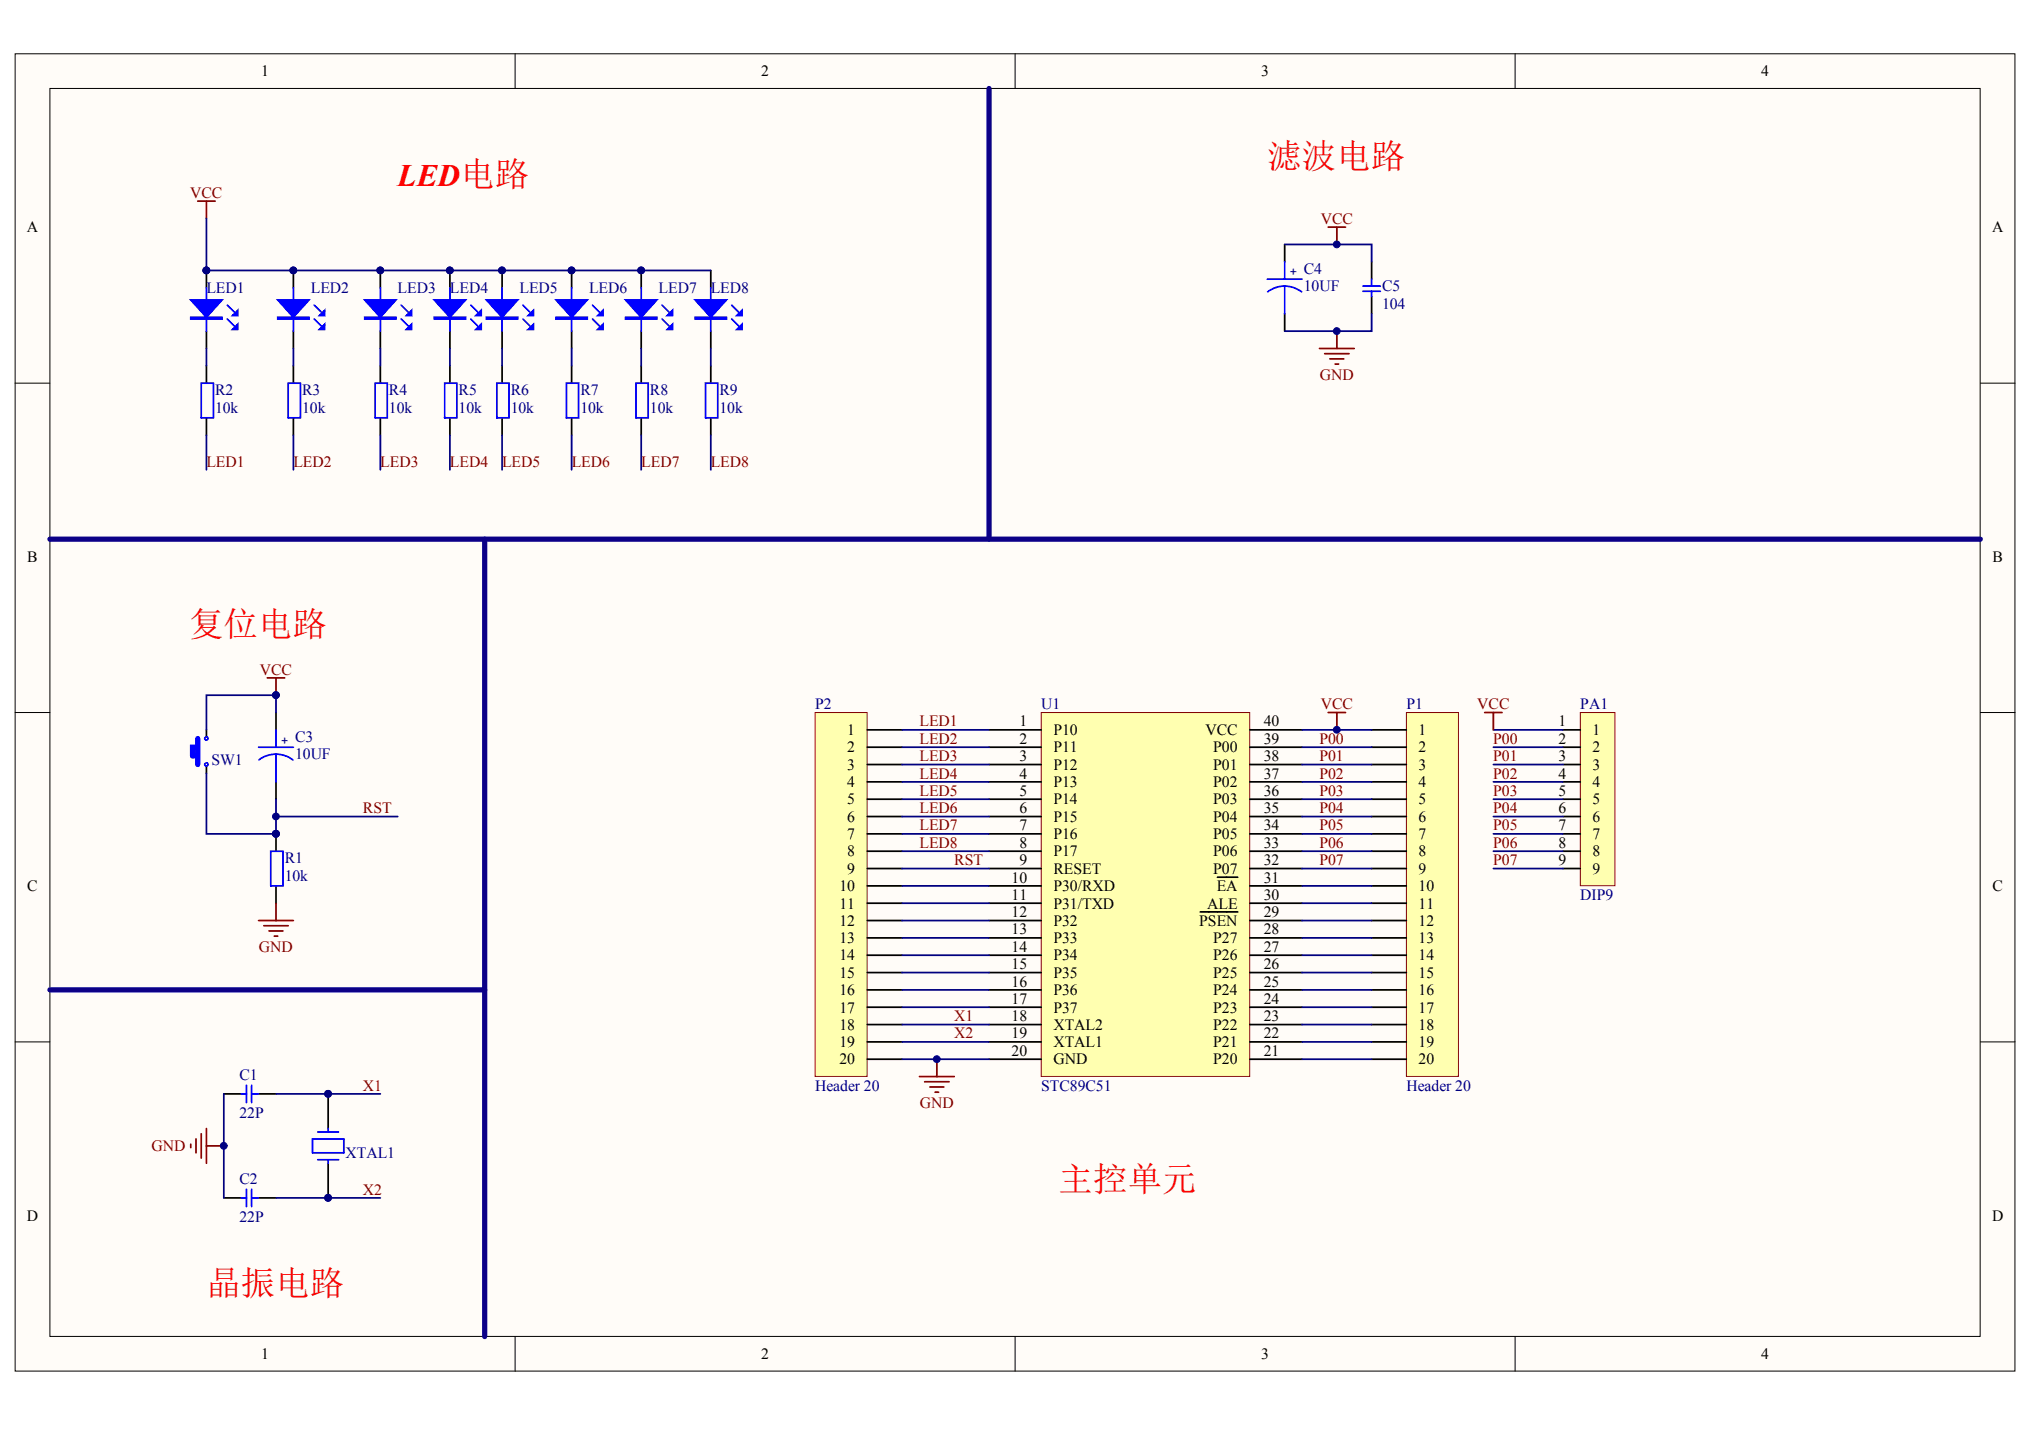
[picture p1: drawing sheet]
<svg xmlns="http://www.w3.org/2000/svg" width="287mm" height="202mm" viewBox="0 0 287 202" stroke-linecap="round" stroke-linejoin="round" font-family="sans-serif">
<defs><g id="words">
<g font-size="4.9" fill="#f00">
<text x="178.8" y="23.8">滤波电路</text>
<text x="26.7" y="89.8">复位电路</text>
<text x="149.3" y="168">主控单元</text>
<text x="29.1" y="182.7">晶振电路</text>
</g>
<text font-size="4.4" fill="#f00" x="56.1" y="26.2">LED电路</text>
<g font-size="2.2">
<text x="36.9" y="10.8">1</text>
<text x="107.4" y="10.8">2</text>
<text x="177.9" y="10.8">3</text>
<text x="248.5" y="10.8">4</text>
<text x="3.8" y="32.8">A</text>
<text x="281" y="32.8">A</text>
<text x="3.8" y="79.3">B</text>
<text x="281.1" y="79.3">B</text>
<text x="119.5" y="103.7">1</text>
<text x="119.5" y="106.1">2</text>
<text x="143.8" y="102.5">1</text>
<text x="143.8" y="104.9">2</text>
<text x="143.8" y="107.4">3</text>
<text x="148.6" y="103.7">P10</text>
<text x="148.6" y="106.1">P11</text>
<text x="170.1" y="103.7">VCC</text>
<text x="171.2" y="106.1">P00</text>
<text x="178.3" y="102.5">40</text>
<text x="178.3" y="104.9">39</text>
<text x="178.3" y="107.4">38</text>
<text x="200.1" y="103.7">1</text>
<text x="200.1" y="106.1">2</text>
<text x="219.9" y="102.5">1</text>
<text x="219.9" y="104.9">2</text>
<text x="219.9" y="107.4">3</text>
<text x="224.7" y="103.7">1</text>
<text x="224.7" y="106.1">2</text>
<text x="119.5" y="108.6">3</text>
<text x="119.5" y="111">4</text>
<text x="119.5" y="113.5">5</text>
<text x="143.8" y="109.8">4</text>
<text x="143.8" y="112.3">5</text>
<text x="148.6" y="108.6">P12</text>
<text x="148.6" y="111">P13</text>
<text x="148.6" y="113.5">P14</text>
<text x="171.2" y="108.6">P01</text>
<text x="171.2" y="111">P02</text>
<text x="171.2" y="113.5">P03</text>
<text x="178.3" y="109.8">37</text>
<text x="178.3" y="112.3">36</text>
<text x="200.1" y="108.6">3</text>
<text x="200.1" y="111">4</text>
<text x="200.1" y="113.5">5</text>
<text x="219.9" y="109.8">4</text>
<text x="219.9" y="112.3">5</text>
<text x="224.7" y="108.6">3</text>
<text x="224.7" y="111">4</text>
<text x="224.7" y="113.5">5</text>
<text x="119.5" y="115.9">6</text>
<text x="119.5" y="118.4">7</text>
<text x="143.8" y="114.7">6</text>
<text x="143.8" y="117.1">7</text>
<text x="143.8" y="119.6">8</text>
<text x="148.6" y="115.9">P15</text>
<text x="148.6" y="118.4">P16</text>
<text x="171.2" y="115.9">P04</text>
<text x="171.2" y="118.4">P05</text>
<text x="178.3" y="114.7">35</text>
<text x="178.3" y="117.1">34</text>
<text x="178.3" y="119.6">33</text>
<text x="200.1" y="115.9">6</text>
<text x="200.1" y="118.4">7</text>
<text x="219.9" y="114.7">6</text>
<text x="219.9" y="117.1">7</text>
<text x="219.9" y="119.6">8</text>
<text x="224.7" y="115.9">6</text>
<text x="224.7" y="118.4">7</text>
<text x="3.8" y="125.7">C</text>
<text x="118.4" y="125.7">10</text>
<text x="119.5" y="120.8">8</text>
<text x="119.5" y="123.3">9</text>
<text x="142.7" y="124.5">10</text>
<text x="143.8" y="122">9</text>
<text x="148.6" y="120.8">P17</text>
<text x="148.6" y="125.7">P30/RXD</text>
<text x="148.6" y="123.3">RESET</text>
<text x="171.2" y="120.8">P06</text>
<text x="171.2" y="123.3">P07</text>
<text x="171.7" y="125.7">EA</text>
<text x="178.3" y="122">32</text>
<text x="178.3" y="124.5">31</text>
<text x="200.1" y="120.8">8</text>
<text x="200.1" y="123.3">9</text>
<text x="200.1" y="125.7">10</text>
<text x="219.9" y="122">9</text>
<text x="224.7" y="120.8">8</text>
<text x="224.7" y="123.3">9</text>
<text x="281.1" y="125.7">C</text>
<text x="118.4" y="128.2">11</text>
<text x="118.4" y="130.6">12</text>
<text x="142.7" y="126.9">11</text>
<text x="142.7" y="129.4">12</text>
<text x="142.7" y="131.8">13</text>
<text x="148.6" y="128.2">P31/TXD</text>
<text x="148.6" y="130.6">P32</text>
<text x="169.2" y="130.6">PSEN</text>
<text x="170.3" y="128.2">ALE</text>
<text x="178.3" y="131.8">28</text>
<text x="178.3" y="126.9">30</text>
<text x="178.3" y="129.4">29</text>
<text x="200.1" y="128.2">11</text>
<text x="200.1" y="130.6">12</text>
<text x="118.4" y="133">13</text>
<text x="118.4" y="135.5">14</text>
<text x="118.4" y="137.9">15</text>
<text x="142.7" y="134.3">14</text>
<text x="142.7" y="136.7">15</text>
<text x="148.6" y="133">P33</text>
<text x="148.6" y="135.5">P34</text>
<text x="148.6" y="137.9">P35</text>
<text x="171.2" y="137.9">P25</text>
<text x="171.2" y="135.5">P26</text>
<text x="171.2" y="133">P27</text>
<text x="178.3" y="136.7">26</text>
<text x="178.3" y="134.3">27</text>
<text x="200.1" y="133">13</text>
<text x="200.1" y="135.5">14</text>
<text x="200.1" y="137.9">15</text>
<text x="118.4" y="140.4">16</text>
<text x="118.4" y="142.8">17</text>
<text x="142.7" y="139.2">16</text>
<text x="142.7" y="141.6">17</text>
<text x="148.6" y="140.4">P36</text>
<text x="148.6" y="142.8">P37</text>
<text x="171.2" y="142.8">P23</text>
<text x="171.2" y="140.4">P24</text>
<text x="178.3" y="141.6">24</text>
<text x="178.3" y="139.2">25</text>
<text x="200.1" y="140.4">16</text>
<text x="200.1" y="142.8">17</text>
<text x="118.4" y="145.3">18</text>
<text x="118.4" y="147.7">19</text>
<text x="142.7" y="144.1">18</text>
<text x="142.7" y="146.5">19</text>
<text x="142.7" y="148.9">20</text>
<text x="148.6" y="145.3">XTAL2</text>
<text x="148.6" y="147.7">XTAL1</text>
<text x="171.2" y="147.7">P21</text>
<text x="171.2" y="145.3">P22</text>
<text x="178.3" y="148.9">21</text>
<text x="178.3" y="146.5">22</text>
<text x="178.3" y="144.1">23</text>
<text x="200.1" y="145.3">18</text>
<text x="200.1" y="147.7">19</text>
<text x="118.4" y="150.2">20</text>
<text x="148.6" y="150.2">GND</text>
<text x="171.2" y="150.2">P20</text>
<text x="200.1" y="150.2">20</text>
<text x="3.8" y="172.2">D</text>
<text x="281" y="172.2">D</text>
<text x="36.9" y="191.7">1</text>
<text x="107.4" y="191.7">2</text>
<text x="177.9" y="191.7">3</text>
<text x="248.5" y="191.7">4</text>
</g>
<g font-size="2.2" fill="#800000">
<text x="26.8" y="27.9">VCC</text>
<text x="186.3" y="31.6">VCC</text>
<text x="186.2" y="53.6">GND</text>
<text x="29.1" y="65.8">LED1</text>
<text x="41.4" y="65.8">LED2</text>
<text x="53.7" y="65.8">LED3</text>
<text x="63.5" y="65.8">LED4</text>
<text x="70.8" y="65.8">LED5</text>
<text x="80.7" y="65.8">LED6</text>
<text x="90.5" y="65.8">LED7</text>
<text x="100.3" y="65.8">LED8</text>
<text x="36.7" y="95.1">VCC</text>
<text x="186.3" y="100">VCC</text>
<text x="208.4" y="100">VCC</text>
<text x="129.7" y="102.5">LED1</text>
<text x="129.7" y="104.9">LED2</text>
<text x="129.7" y="107.4">LED3</text>
<text x="186.1" y="104.9">P00</text>
<text x="186.1" y="107.4">P01</text>
<text x="210.7" y="104.9">P00</text>
<text x="210.7" y="107.4">P01</text>
<text x="129.7" y="109.8">LED4</text>
<text x="129.7" y="112.3">LED5</text>
<text x="186.1" y="109.8">P02</text>
<text x="186.1" y="112.3">P03</text>
<text x="210.7" y="109.8">P02</text>
<text x="210.7" y="112.3">P03</text>
<text x="51.2" y="114.7">RST</text>
<text x="129.7" y="114.7">LED6</text>
<text x="129.7" y="117.1">LED7</text>
<text x="129.7" y="119.6">LED8</text>
<text x="186.1" y="114.7">P04</text>
<text x="186.1" y="117.1">P05</text>
<text x="186.1" y="119.6">P06</text>
<text x="210.7" y="114.7">P04</text>
<text x="210.7" y="117.1">P05</text>
<text x="210.7" y="119.6">P06</text>
<text x="134.6" y="122">RST</text>
<text x="186.1" y="122">P07</text>
<text x="210.7" y="122">P07</text>
<text x="36.5" y="134.3">GND</text>
<text x="134.6" y="144.1">X1</text>
<text x="134.6" y="146.5">X2</text>
<text x="51.2" y="153.8">X1</text>
<text x="129.8" y="156.3">GND</text>
<text x="21.4" y="162.4">GND</text>
<text x="51.2" y="168.5">X2</text>
</g>
<g font-size="2.2" fill="#000080">
<text x="29.1" y="41.3">LED1</text>
<text x="43.8" y="41.3">LED2</text>
<text x="56.1" y="41.3">LED3</text>
<text x="63.5" y="41.3">LED4</text>
<text x="73.3" y="41.3">LED5</text>
<text x="83.1" y="41.3">LED6</text>
<text x="92.9" y="41.3">LED7</text>
<text x="100.3" y="41.3">LED8</text>
<text x="183.9" y="41.1">10UF</text>
<text x="183.9" y="38.7">C4</text>
<text x="195" y="41.1">C5</text>
<text x="195" y="43.5">104</text>
<text x="30.3" y="55.8">R2</text>
<text x="30.3" y="58.2">10k</text>
<text x="42.6" y="55.8">R3</text>
<text x="42.6" y="58.2">10k</text>
<text x="54.9" y="55.8">R4</text>
<text x="54.9" y="58.2">10k</text>
<text x="64.7" y="55.8">R5</text>
<text x="64.7" y="58.2">10k</text>
<text x="72.1" y="55.8">R6</text>
<text x="72.1" y="58.2">10k</text>
<text x="81.9" y="55.8">R7</text>
<text x="81.9" y="58.2">10k</text>
<text x="91.7" y="55.8">R8</text>
<text x="91.7" y="58.2">10k</text>
<text x="101.5" y="55.8">R9</text>
<text x="101.5" y="58.2">10k</text>
<text x="115" y="100">P2</text>
<text x="146.9" y="100">U1</text>
<text x="198.4" y="100">P1</text>
<text x="222.9" y="100">PA1</text>
<text x="29.9" y="107.9">SW1</text>
<text x="41.6" y="107.1">10UF</text>
<text x="41.6" y="104.7">C3</text>
<text x="40.2" y="121.8">R1</text>
<text x="40.2" y="124.2">10k</text>
<text x="222.9" y="126.9">DIP9</text>
<text x="33.8" y="152.4">C1</text>
<text x="115" y="153.8">Header 20</text>
<text x="146.9" y="153.8">STC89C51</text>
<text x="198.4" y="153.8">Header 20</text>
<text x="33.8" y="157.7">22P</text>
<text x="33.8" y="167">C2</text>
<text x="48.7" y="163.4">XTAL1</text>
<text x="33.8" y="172.4">22P</text>
</g>
<g font-size="1.8" fill="#000080">
<text x="182" y="39">+</text>
<text x="39.7" y="105">+</text>
</g>
</g></defs>
<g fill="#fffcf8" stroke="#000" stroke-width=".14">
<path d="M2.1 7.6h282.2v185.8h-282.2z"/>
<path d="M7 12.5h272.4v176h-272.4z"/>
</g>
<path d="M72.7 7.6v4.9M143.2 7.6v4.9M213.7 7.6v4.9M2.1 54h4.9M279.4 54h4.9M2.1 100.5h4.9M279.4 100.5h4.9M2.1 147h4.9M279.4 147h4.9M72.7 188.5v4.9M143.2 188.5v4.9M213.7 188.5v4.9" fill="none" stroke="#000" stroke-width=".14"/>
<path d="M146.9 100.5h29.4v51.3h-29.4z" fill="#ffffb0" stroke="#800000" stroke-width=".14"/>
<g fill="none" stroke="#000" stroke-width=".25">
<path d="M139.5 103h7.4M139.5 105.4h7.4M139.5 107.8h7.4M139.5 110.3h7.4M139.5 112.7h7.4M139.5 115.2h7.4M139.5 117.6h7.4M176.3 103h7.4M176.3 105.4h7.4M176.3 107.8h7.4M176.3 110.3h7.4M176.3 112.7h7.4"/>
<path d="M176.3 115.2h7.4M176.3 117.6h7.4M139.5 120.1h7.4M139.5 122.5h7.4M139.5 139.6h7.4M139.5 137.2h7.4M139.5 134.7h7.4M139.5 132.3h7.4M139.5 125h7.4M139.5 127.4h7.4M139.5 129.9h7.4M169.3 128.6h5.3"/>
<path d="M171.7 123.7h2.9M176.3 120.1h7.4M176.3 122.5h7.4M176.3 139.6h7.4M176.3 137.2h7.4M176.3 134.7h7.4M176.3 132.3h7.4M176.3 125h7.4M176.3 127.4h7.4M176.3 129.9h7.4M139.5 149.4h7.4M139.5 147h7.4"/>
<path d="M139.5 144.5h7.4M139.5 142.1h7.4M176.3 149.4h7.4M176.3 147h7.4M176.3 144.5h7.4M176.3 142.1h7.4"/>
</g>
<path d="M198.4 100.5h7.3v51.3h-7.3z" fill="#ffffb0" stroke="#800000" stroke-width=".14"/>
<g fill="none" stroke="#000" stroke-width=".25">
<path d="M193.5 103h4.9M193.5 105.4h4.9M193.5 107.8h4.9M193.5 110.3h4.9M193.5 112.7h4.9M193.5 115.2h4.9M193.5 117.6h4.9M193.5 120.1h4.9M193.5 122.5h4.9M193.5 125h4.9M193.5 127.4h4.9M193.5 129.9h4.9"/>
<path d="M193.5 132.3h4.9M193.5 134.7h4.9M193.5 137.2h4.9M193.5 139.6h4.9M193.5 142.1h4.9M193.5 144.5h4.9M193.5 147h4.9M193.5 149.4h4.9"/>
</g>
<path d="M115 100.5h7.3v51.3h-7.3z" fill="#ffffb0" stroke="#800000" stroke-width=".14"/>
<g fill="none" stroke="#000" stroke-width=".25">
<path d="M29.1 38.2v2.4M41.4 38.2v2.4M53.7 38.2v2.4M63.5 38.2v2.4M70.8 38.2v2.4M80.6 38.2v2.4M90.5 38.2v2.4M100.3 38.2v2.4M29.1 46.7v2.5M29.1 51.6v2.4M29.1 58.9v2.5M41.4 46.7v2.5"/>
<path d="M41.4 51.6v2.4M41.4 58.9v2.5M53.7 46.7v2.5M53.7 51.6v2.4M53.7 58.9v2.5M63.5 46.7v2.5M63.5 51.6v2.4M63.5 58.9v2.5M70.8 46.7v2.5M70.8 51.6v2.4M70.8 58.9v2.5M80.6 46.7v2.5"/>
<path d="M80.6 51.6v2.4M80.6 58.9v2.5M90.5 46.7v2.5M90.5 51.6v2.4M90.5 58.9v2.5M100.3 46.7v2.5M100.3 51.6v2.4M100.3 58.9v2.5M29.1 103v.9M29.1 108.1v1M38.9 100.5v2.5M38.9 110.3v2.4"/>
<path d="M38.9 117.6v2.5M122.4 103h4.9M122.4 105.4h4.9M122.4 107.8h4.9M122.4 110.3h4.9M122.4 112.7h4.9M122.4 115.2h4.9M122.4 117.6h4.9M38.9 125v2.4M122.4 120.1h4.9M122.4 122.5h4.9M122.4 125h4.9"/>
<path d="M122.4 127.4h4.9M122.4 129.9h4.9M122.4 132.3h4.9M122.4 134.7h4.9M122.4 137.2h4.9M122.4 139.6h4.9M31.6 154.3h2.4M36.5 154.3h2.4M46.3 154.3v4.9M122.4 142.1h4.9M122.4 144.5h4.9M122.4 147h4.9"/>
<path d="M122.4 149.4h4.9M31.6 169h2.4M36.5 169h2.4M46.3 164.1v4.9"/>
</g>
<g fill="none" stroke="#000080" stroke-width=".25">
<path d="M29.1 30.8v7.4h71.2M29.1 49.2v2.4M41.4 49.2v2.4M53.7 49.2v2.4M63.5 49.2v2.4M70.8 49.2v2.4M80.6 49.2v2.4M90.5 49.2v2.4M100.3 49.2v2.4M29.1 61.4v4.9M41.4 61.4v4.9M53.7 61.4v4.9"/>
<path d="M63.5 61.4v4.9M70.8 61.4v4.9M80.6 61.4v4.9M90.5 61.4v4.9M100.3 61.4v4.9M29.1 109.1v8.5h9.8v-4.9M38.9 100.5v-2.4h-9.8v4.9M38.9 115.2h17.2M127.3 103h12.2M127.3 105.4h12.2M127.3 107.8h12.2M127.3 110.3h12.2"/>
<path d="M127.3 112.7h12.2M127.3 115.2h12.2M127.3 117.6h12.2M183.7 103h9.8M183.7 105.4h9.8M183.7 107.8h9.8M183.7 110.3h9.8M183.7 112.7h9.8M183.7 115.2h9.8M183.7 117.6h9.8M127.3 120.1h12.2M127.3 122.5h12.2"/>
<path d="M127.3 125h12.2M127.3 127.4h12.2M127.3 129.9h12.2M127.3 132.3h12.2M127.3 134.7h12.2M127.3 137.2h12.2M127.3 139.6h12.2M183.7 120.1h9.8M183.7 122.5h9.8M183.7 125h9.8M183.7 127.4h9.8M183.7 129.9h9.8"/>
<path d="M183.7 132.3h9.8M183.7 134.7h9.8M183.7 137.2h9.8M183.7 139.6h9.8M31.6 154.3v14.7M38.9 154.3h14.8M127.3 149.4h12.2M127.3 142.1h12.2M127.3 144.5h12.2M127.3 147h12.2M183.7 149.4h9.8M183.7 142.1h9.8"/>
<path d="M183.7 144.5h9.8M183.7 147h9.8M38.9 169h14.8"/>
</g>
<g fill="#000080" stroke="#000080" stroke-width=".14">
<circle cx="46.3" cy="169" r=".48"/>
<circle cx="46.3" cy="154.3" r=".48"/>
<circle cx="31.6" cy="161.6" r=".48"/>
<circle cx="38.9" cy="117.6" r=".48"/>
<circle cx="38.9" cy="98.1" r=".48"/>
<circle cx="38.9" cy="115.2" r=".48"/>
<circle cx="29.1" cy="38.1" r=".48"/>
<circle cx="41.4" cy="38.1" r=".48"/>
<circle cx="53.6" cy="38.1" r=".48"/>
<circle cx="63.5" cy="38.1" r=".48"/>
<circle cx="70.8" cy="38.1" r=".48"/>
<circle cx="80.6" cy="38.1" r=".48"/>
<circle cx="90.4" cy="38.1" r=".48"/>
</g>
<g fill="none" stroke="#00f" stroke-width=".25">
<path d="M28.4 54h1.7v4.9h-1.7zM29.1 40.6v6.1M32.1 45l.9 1M32.1 43l.9 1M40.7 54h1.7v4.9h-1.7zM41.4 40.6v6.1M44.3 45l1 1M44.3 43l1 1M52.9 54h1.7v4.9h-1.7zM53.7 40.6v6.1M56.6 45l1 1M56.6 43l1 1"/>
<path d="M62.7 54h1.8v4.9h-1.8zM63.5 40.6v6.1M66.4 45l1 1M66.4 43l1 1M70.1 54h1.7v4.9h-1.7zM70.8 40.6v6.1M73.8 45l1 1M73.8 43l1 1M79.9 54h1.7v4.9h-1.7zM80.6 40.6v6.1M83.6 45l1 1M83.6 43l1 1"/>
<path d="M89.7 54h1.7v4.9h-1.7zM90.5 40.6v6.1M93.4 45l1 1M93.4 43l1 1M99.5 54h1.8v4.9h-1.8zM100.3 40.6v6.1M103.2 45l1 1M103.2 43l1 1M29.1 107.6l.2 .2-.2 .3-.2-.3v-.1M29.1 103.9l.2 .3-.2 .2-.2-.2v-.2M36.5 105.4h4.9M38.9 106.4a3.9 3.9 0 0 1 2.4 .8"/>
<path d="M38.9 106.4a3.9 3.9 0 0 0-2.4 .8M38.9 103v2.4M38.9 106.4v3.9M38.2 120.1h1.7v4.9h-1.7zM34 154.3h.8M34.8 153.1v2.4M35.5 153.1v2.4M35.5 154.3h1M44.8 159.7h3M46.3 159.2v.5M34 169h.8M34.8 167.8v2.4"/>
<path d="M35.5 167.8v2.4M35.5 169h1M44.1 160.7h4.4v1.9h-4.4zM44.8 163.6h3M46.3 163.6v.5"/>
</g>
<g fill="none" stroke="#800000" stroke-width=".25">
<path d="M27.9 28.4h2.4M29.1 28.4v2.4M37.7 95.6h2.5M38.9 95.6v2.5M36.5 129.9h4.9M37.2 130.6h3.5M38 131.3h1.9M38.7 132.1h.5M38.9 127.4v2.5M28.4 159.9v3.5M29.1 159.2v4.9M26.9 161.4v.5"/>
<path d="M27.7 160.7v1.9M29.1 161.6h2.5"/>
</g>
<path d="M27.9 105.4h-.7v1.2h.7M27.9 104.2v3.6" fill="none" stroke="#00f" stroke-width=".74"/>
<g fill="#00f" stroke="#00f" stroke-width=".25">
<path d="M26.9 42.3h4.4l-2.2 2.5z"/>
<path d="M32.8 46.5l.7-.8v.8z"/>
<path d="M32.8 44.5l.7-.7v.7z"/>
<path d="M39.2 42.3h4.4l-2.2 2.5z"/>
<path d="M45.1 46.5l.7-.8v.8z"/>
<path d="M45.1 44.5l.7-.7v.7z"/>
<path d="M51.4 42.3h4.5l-2.2 2.5z"/>
<path d="M57.3 46.5l.8-.8v.8z"/>
<path d="M57.3 44.5l.8-.7v.7z"/>
<path d="M61.3 42.3h4.4l-2.2 2.5z"/>
<path d="M67.2 46.5l.7-.8v.8z"/>
<path d="M67.2 44.5l.7-.7v.7z"/>
<path d="M68.6 42.3h4.4l-2.2 2.5z"/>
<path d="M74.5 46.5l.7-.8v.8z"/>
<path d="M74.5 44.5l.7-.7v.7z"/>
<path d="M78.4 42.3h4.5l-2.3 2.5z"/>
<path d="M84.3 46.5l.8-.8v.8z"/>
<path d="M84.3 44.5l.8-.7v.7z"/>
<path d="M88.3 42.3h4.4l-2.2 2.5z"/>
<path d="M94.1 46.5l.8-.8v.8z"/>
<path d="M94.1 44.5l.8-.7v.7z"/>
<path d="M98.1 42.3h4.4l-2.2 2.5z"/>
<path d="M104 46.5l.7-.8v.8z"/>
<path d="M104 44.5l.7-.7v.7z"/>
<path d="M26.9 44.8h4.4v.2h-4.4z" fill-rule="evenodd"/>
<path d="M39.2 44.8h4.4v.2h-4.4z" fill-rule="evenodd"/>
<path d="M51.4 44.8h4.5v.2h-4.5z" fill-rule="evenodd"/>
<path d="M61.3 44.8h4.4v.2h-4.4z" fill-rule="evenodd"/>
<path d="M68.6 44.8h4.4v.2h-4.4z" fill-rule="evenodd"/>
<path d="M78.4 44.8h4.5v.2h-4.5z" fill-rule="evenodd"/>
<path d="M88.3 44.8h4.4v.2h-4.4z" fill-rule="evenodd"/>
<path d="M98.1 44.8h4.4v.2h-4.4z" fill-rule="evenodd"/>
</g>
<path d="M222.9 100.5h4.9v24.4h-4.9z" fill="#ffffb0" stroke="#800000" stroke-width=".14"/>
<g fill="none" stroke="#000" stroke-width=".25">
<path d="M181.2 34.5v2.4M193.5 36.9v2.5M181.2 44.3v2.4M193.5 41.8v2.5M220.5 103h2.4M220.5 105.4h2.4M220.5 107.8h2.4M220.5 110.3h2.4M220.5 112.7h2.4M220.5 115.2h2.4M220.5 117.6h2.4M220.5 120.1h2.4"/>
<path d="M220.5 122.5h2.4"/>
</g>
<path d="M181.2 34.5h12.3v2.4M193.5 44.3v2.4h-12.3M210.7 103h9.8M210.7 105.4h9.8M210.7 107.8h9.8M210.7 110.3h9.8M210.7 112.7h9.8M210.7 115.2h9.8M210.7 117.6h9.8M210.7 120.1h9.8M210.7 122.5h9.8" fill="none" stroke="#000080" stroke-width=".25"/>
<g fill="none" stroke="#800000" stroke-width=".25">
<path d="M187.4 32h2.4M188.6 32v2.5M186.1 49.2h5M186.9 49.9h3.4M187.6 50.6h2M188.4 51.4h.4M188.6 46.7v2.5M187.4 100.5h2.4M188.6 100.5v2.5M209.5 100.5h2.4M210.7 100.5v2.5M129.7 151.9h4.9"/>
<path d="M130.5 152.6h3.4M131.2 153.3h2M131.9 154.1h.5M132.2 149.4v2.5"/>
</g>
<g fill="#000080" stroke="#000080" stroke-width=".14">
<circle cx="188.6" cy="102.9" r=".48"/>
<circle cx="188.6" cy="46.7" r=".48"/>
<circle cx="188.6" cy="34.5" r=".48"/>
<circle cx="132.2" cy="149.4" r=".48"/>
</g>
<path d="M178.8 39.4h4.9M181.2 36.9v2.5M193.5 39.4v1M181.2 40.4a3.9 3.9 0 0 1 2.4 .8M181.2 40.4a3.9 3.9 0 0 0-2.4 .8M181.2 40.4v3.9M192.3 41.1h2.4M192.3 40.4h2.4M193.5 41.1v.7" fill="none" stroke="#00f" stroke-width=".25"/>
<path d="M139.5 12.5v63.6M7 76.1h272.4M68.4 76.1v112.4M7 139.6h61.4" fill="none" stroke="#0c0087" stroke-width=".74"/>
<use href="#words"/>
</svg>
